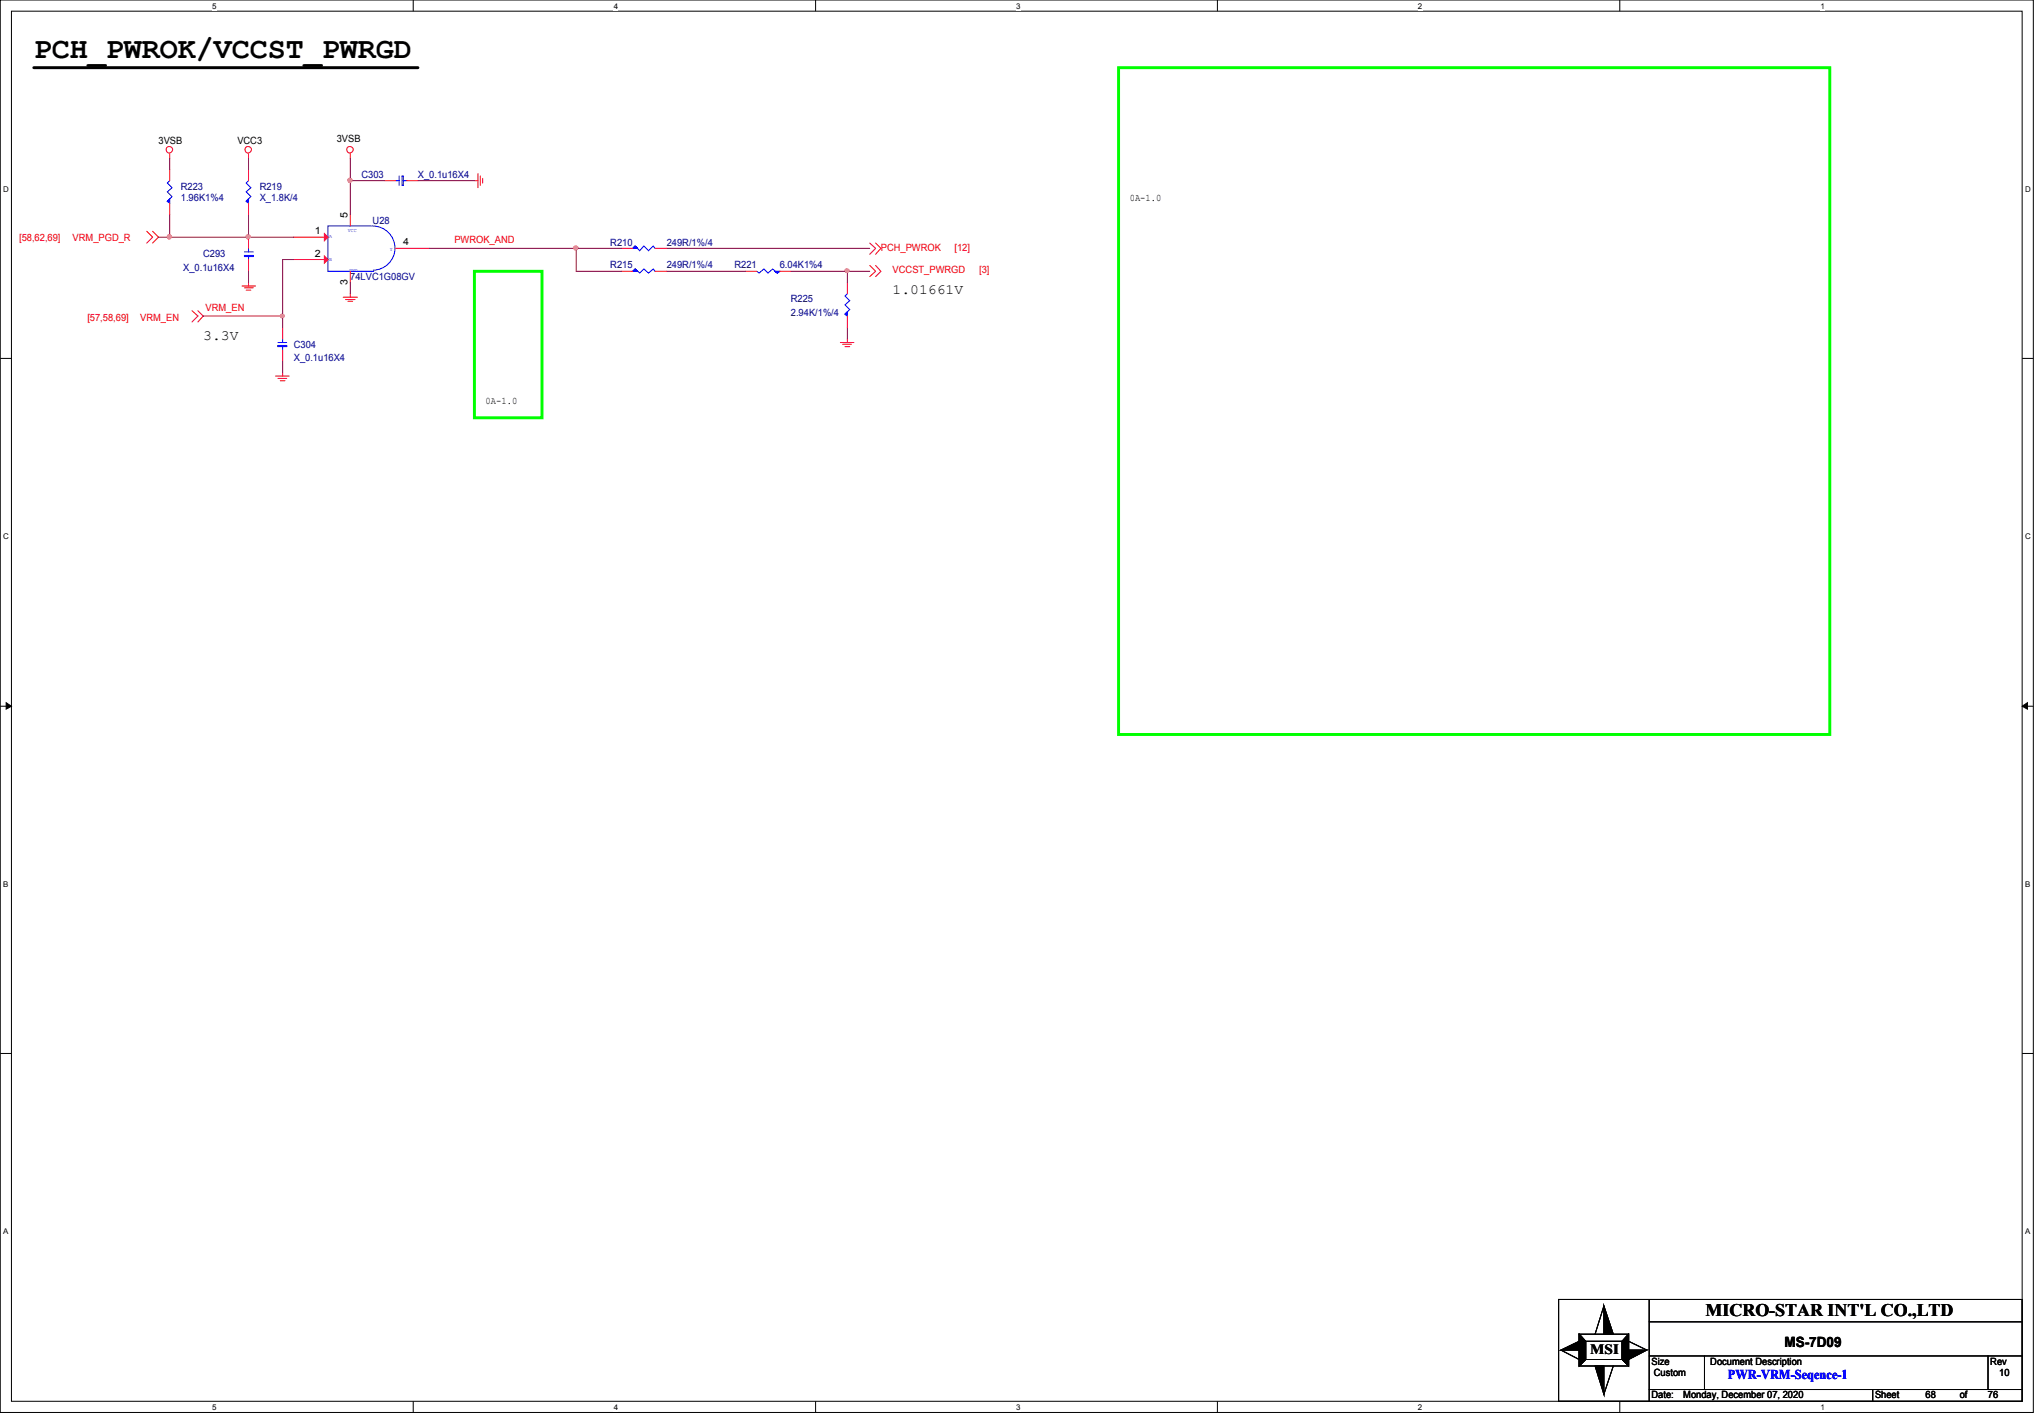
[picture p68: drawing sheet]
<svg xmlns="http://www.w3.org/2000/svg" width="294mm" height="204mm" viewBox="0 0 294 204" stroke-linecap="round" stroke-linejoin="round" font-family="sans-serif">
<defs><g id="words">
<text font-size="4.3" x="4.9" y="8.4">PCH_PWROK/VCCST_PWRGD</text>
<text font-size="2.5" x="245.5" y="189.3">MICRO-STAR INT'L CO.,LTD</text>
<g font-size="2">
<text x="128.5" y="42.3">1.01661V</text>
<text x="29.2" y="48.9">3.3V</text>
<text x="228.9" y="194.7">MSI</text>
<text x="256.8" y="193.7">MS-7D09</text>
</g>
<text font-size="1.9" fill="#00f" x="248.7" y="198.4">PWR-VRM-Seqence-1</text>
<g font-size="1.4">
<text x="22.8" y="20.7">3VSB</text>
<text x="34.2" y="20.7">VCC3</text>
<text x="48.5" y="20.4">3VSB</text>
<text x="162.6" y="28.9">0A-1.0</text>
<text x="45.3" y="33.7">1</text>
<text x="50" y="31.4" transform="rotate(-90 50 31.4)">5</text>
<text x="58" y="35.3">4</text>
<text x="45.3" y="36.9">2</text>
<text x="50" y="41" transform="rotate(-90 50 41)">3</text>
<text x="69.9" y="58.2">0A-1.0</text>
<text x="237.7" y="196.3">Size</text>
<text x="238" y="198">Custom</text>
<text x="246.2" y="196.3">Document Description</text>
<text x="286.5" y="196.3">Rev</text>
<text x="287.7" y="198">10</text>
<text x="237.7" y="201.2">Date:</text>
<text x="242.3" y="201.2">Monday, December 07, 2020</text>
<text x="269.9" y="201.2">Sheet</text>
<text x="277.2" y="201.2">68</text>
<text x="282.1" y="201.2">of</text>
<text x="286.1" y="201.2">76</text>
</g>
<g font-size="1.4" fill="#000080">
<text x="26" y="27.3">R223</text>
<text x="26" y="28.9">1.96K1%4</text>
<text x="37.4" y="27.3">R219</text>
<text x="37.4" y="28.9">X_1.8K/4</text>
<text x="52" y="25.7">C303</text>
<text x="60.2" y="25.7">X_0.1u16X4</text>
<text x="53.6" y="32.2">U28</text>
<text x="87.8" y="35.4">R210</text>
<text x="96" y="35.4">249R/1%/4</text>
<text x="26.4" y="38.9">X_0.1u16X4</text>
<text x="29.2" y="37">C293</text>
<text x="50.4" y="40.3">74LVC1G08GV</text>
<text x="87.8" y="38.6">R215</text>
<text x="96" y="38.6">249R/1%/4</text>
<text x="105.7" y="38.6">R221</text>
<text x="112.2" y="38.6">6.04K1%4</text>
<text x="113.8" y="43.5">R225</text>
<text x="113.8" y="45.5">2.94K/1%/4</text>
<text x="42.3" y="50">C304</text>
<text x="42.3" y="52">X_0.1u16X4</text>
</g>
<g font-size="1.4" fill="#f00">
<text x="2.7" y="34.7">[58,62,69]</text>
<text x="10.5" y="34.7">VRM_PGD_R</text>
<text x="65.4" y="35">PWROK_AND</text>
<text x="126.8" y="36.1">PCH_PWROK</text>
<text x="128.5" y="39.3">VCCST_PWRGD</text>
<text x="137.4" y="36.1">[12]</text>
<text x="140.9" y="39.3">[3]</text>
<text x="12.6" y="46.1">[57,58,69]</text>
<text x="20.2" y="46.1">VRM_EN</text>
<text x="29.6" y="44.7">VRM_EN</text>
</g>
<g font-size="1.1">
<text x="30.5" y="1.3">5</text>
<text x="88.3" y="1.3">4</text>
<text x="146.3" y="1.3">3</text>
<text x="204.1" y="1.3">2</text>
<text x="262" y="1.3">1</text>
<text x=".5" y="27.6">D</text>
<text x="291.5" y="27.6">D</text>
<text x=".5" y="77.6">C</text>
<text x="291.5" y="77.6">C</text>
<text x=".5" y="127.6">B</text>
<text x="291.5" y="127.6">B</text>
<text x=".5" y="177.5">A</text>
<text x="291.5" y="177.5">A</text>
<text x="30.5" y="202.9">5</text>
<text x="88.3" y="202.9">4</text>
<text x="146.3" y="202.9">3</text>
<text x="204.1" y="202.9">2</text>
<text x="262" y="202.9">1</text>
</g>
<g font-size=".8" fill="#00f">
<text x="47.4" y="34.2">A</text>
<text x="50.1" y="33.4">VCC</text>
<text x="47.4" y="37.5">B</text>
<text x="50.2" y="39.1">GND</text>
<text x="56.1" y="36.2">Y</text>
</g>
</g></defs>
<path d="M0 0h292.7v203.2h-292.7zM1.6 1.6h289.4v200h-289.4z" fill="none" stroke="#000" stroke-width=".14"/>
<g fill="#fff">
<path d="M30.5 .3h.6v1.2h-.6z"/>
<path d="M30.5 201.9h.6v1.2h-.6z"/>
</g>
<path d="M59.5 0v1.6M59.5 201.6v1.6" fill="none" stroke="#000" stroke-width=".14"/>
<g fill="#fff">
<path d="M88.3 .3h.6v1.2h-.6z"/>
<path d="M88.3 201.9h.6v1.2h-.6z"/>
</g>
<path d="M117.4 0v1.6M117.4 201.6v1.6" fill="none" stroke="#000" stroke-width=".14"/>
<g fill="#fff">
<path d="M146.3 .3h.6v1.2h-.6z"/>
<path d="M146.3 201.9h.6v1.2h-.6z"/>
</g>
<path d="M175.2 0v1.6M175.2 201.6v1.6" fill="none" stroke="#000" stroke-width=".14"/>
<g fill="#fff">
<path d="M204.1 .3h.6v1.2h-.6z"/>
<path d="M204.1 201.9h.6v1.2h-.6z"/>
</g>
<path d="M233.1 0v1.6M233.1 201.6v1.6" fill="none" stroke="#000" stroke-width=".14"/>
<g fill="#fff">
<path d="M262 .3h.6v1.2h-.6z"/>
<path d="M262 201.9h.6v1.2h-.6z"/>
<path d="M.5 26.6h.7v1.3h-.7z"/>
<path d="M291.5 26.6h.7v1.3h-.7z"/>
<path d="M.5 76.5h.7v1.3h-.7z"/>
<path d="M291.5 76.5h.7v1.3h-.7z"/>
</g>
<path d="M0 51.6h1.6M291 51.6h1.7" fill="none" stroke="#000" stroke-width=".14"/>
<g fill="#fff">
<path d="M.5 126.6h.6v1.2h-.6z"/>
<path d="M291.5 126.6h.6v1.2h-.6z"/>
</g>
<path d="M0 101.6h1.6M.9 101.1l.7 .5-.7 .4zM291 101.6h1.7M291 101.6l.8-.5v.9z" fill="none" stroke="#000" stroke-width=".14"/>
<path d="M.9 101.1l.7 .5-.7 .4zM291 101.6l.8-.5v.9z" fill="#000"/>
<g fill="#fff">
<path d="M.5 176.5h.6v1.3h-.6z"/>
<path d="M291.5 176.5h.6v1.3h-.6z"/>
</g>
<g fill="none" stroke="#000" stroke-width=".14">
<path d="M0 151.6h1.6M291 151.6h1.7M224.3 186.9h66.7v14.7h-66.7zM224.7 194.2l2.6-1.2v1.2zM224.7 194.2l2.6 1.4M227.3 191.9l.9 1.1v2.6l-.9 .9zM227.3 191.9l.9 1.1M227.3 191.9h7.1v4.6h-7.1zM228.2 195.6l-.9 .9M228.2 193h5.3v2.6h-5.3zM229.6 196.5h1.2v4.1zM230.8 187.9l1.4 4h-1.4z"/>
<path d="M230.8 187.9l-1.2 4M232.2 196.5l-1.4 4.1M233.5 195.6l.9 .9M234.4 193l2.6 1.2M234.4 194.2h2.6l-2.6 1.4zM234.4 191.9v4.6l-.9-.9v-2.6zM234.4 191.9l-.9 1.1M237.4 199.9h53.6M237.4 195.1h53.6M237.4 190.2h53.6M237.4 186.9v14.7M245.3 195.1v4.8"/>
<path d="M269.5 199.9v1.7M286.1 195.1v4.8"/>
</g>
<path d="M4.9 9.7h55.3" fill="none" stroke="#000" stroke-width=".42"/>
<path d="M161 9.7h102.4v96h-102.4zM68.3 39h9.7v21.1h-9.7z" fill="none" stroke="#0f0" stroke-width=".42"/>
<g fill="none" stroke="#f00" stroke-width=".14">
<path d="M21.1 33.3l.9 .8-.9 .9M22 33.3l.8 .8-.8 .9M24.4 22.1v.7M35.8 22.1v.7M50.4 22.1v.7M68.3 26h.5M68.8 25v2M69.1 25.3v1.4M69.5 25.7v.6M125.2 38.2l.8 .8-.8 .8M125.2 35l.8 .7-.8 .9M126 38.2l.8 .8-.8 .8"/>
<path d="M126 35l.8 .7-.8 .9M27.6 44.7l.9 .8-.9 .8M28.5 44.7l.7 .8-.7 .8M34.8 41.1h2M35.2 41.4h1.2M35.4 41.7h.7M35.8 40.6v.5M39.7 54.1h1.9M40 54.4h1.3M40.3 54.8h.7M40.7 53.6v.5M40.7 50.4v1.6"/>
<path d="M40.7 47.2v1.6M49.4 42.8h2M49.7 43.1h1.4M50.1 43.4h.7M50.4 42.2v.6M120.9 49.3h2M121.3 49.5h1.3M121.6 49.9h.7M122 48.8v.5"/>
<circle cx="24.4" cy="21.5" r=".48"/>
<circle cx="35.7" cy="21.5" r=".48"/>
<circle cx="50.4" cy="21.5" r=".48"/>
</g>
<g fill="#000">
<path d="M224.7 194.2l2.6-1.2v1.2zM230.8 187.9l1.4 4h-1.4zM234.4 194.2h2.6l-2.6 1.4zM229.6 196.5h1.2v4.1z"/>
<path d="M227.3 191.9l.9 1.1v2.6l-.9 .9z" fill-rule="evenodd"/>
<path d="M227.3 191.9l.9 1.1v2.6l-.9 .9z" fill-rule="evenodd"/>
<path d="M227.3 191.9l.9 1.1v2.6l-.9 .9z" fill-rule="evenodd"/>
<path d="M234.4 191.9v4.6l-.9-.9v-2.6z" fill-rule="evenodd"/>
<path d="M234.4 191.9v4.6l-.9-.9v-2.6z" fill-rule="evenodd"/>
<path d="M234.4 191.9v4.6l-.9-.9v-2.6z" fill-rule="evenodd"/>
</g>
<path d="M91.1 39l.3-.3 .7 .6 .6-.6 .6 .6 .7-.6 .3 .3M40 49.7h1.3v.2h-1.3zM40 49.3h1.3M40.7 49.9v.5M40.7 48.8v.5" fill="none" stroke="#00f" stroke-width=".14"/>
<path d="M91.4 38.7l.3 .3h-.6l.3-.3 .3 .3z" fill-rule="evenodd" fill="#00f"/>
<path d="M53.5 32.5h-6.3v6.5h6.6M53.5 32.5a3.2 3.2 0 0 1 3.3 3.1 3.2 3.2 0 0 1-3.1 3.3M91.4 38.7l.3 .3h-.6l.3-.3 .3 .3z" fill="none" stroke="#00f" stroke-width=".14"/>
<path d="M89.4 39h1.7M94.3 39h1.7" fill="none" stroke="#f00" stroke-width=".14"/>
<path d="M46.7 33.6l.5 .5-.5 .5z" fill="#f00"/>
<path d="M42.3 34.1h4.9M46.7 33.6l.5 .5-.5 .5z" fill="none" stroke="#f00" stroke-width=".14"/>
<path d="M46.7 36.8l.5 .5-.5 .5z" fill="#f00"/>
<path d="M42.3 37.3h4.9M46.7 36.8l.5 .5-.5 .5zM50.4 30.9v1.6M50.4 39v1.6M56.9 35.7h4.9" fill="none" stroke="#f00" stroke-width=".14"/>
<path d="M24.4 26l-.3 .3 .7 .7-.7 .6 .7 .7-.7 .7 .3 .2" fill="none" stroke="#00f" stroke-width=".14"/>
<path d="M24.1 29l.3-.4v.6l-.3-.2 .3-.4z" fill-rule="evenodd" fill="#00f"/>
<path d="M24.1 29l.3-.4v.6l-.3-.2 .3-.4zM91.1 35.7l.3-.3 .7 .7 .6-.7 .6 .7 .7-.7 .3 .3" fill="none" stroke="#00f" stroke-width=".14"/>
<path d="M24.4 29.2v1.7M24.4 24.4v1.6" fill="none" stroke="#f00" stroke-width=".14"/>
<path d="M91.4 35.4l.3 .3h-.6l.3-.3 .3 .3z" fill-rule="evenodd" fill="#00f"/>
<path d="M35.2 36.2h1.2M35.2 36.7h1.2v.2h-1.2zM35.8 36.9v.4M35.8 35.7v.5M35.8 26l-.4 .3 .7 .7-.7 .6 .7 .7-.7 .7 .4 .2M91.4 35.4l.3 .3h-.6l.3-.3 .3 .3z" fill="none" stroke="#00f" stroke-width=".14"/>
<path d="M35.8 37.3v1.7M35.8 34.1v1.6M89.4 35.7h1.7M94.3 35.7h1.7" fill="none" stroke="#f00" stroke-width=".14"/>
<path d="M35.4 29l.4-.4v.6l-.4-.2 .4-.4z" fill-rule="evenodd" fill="#00f"/>
<path d="M35.4 29l.4-.4v.6l-.4-.2 .4-.4zM122 42.2l-.4 .4 .7 .7-.7 .6 .7 .6-.7 .7 .4 .3" fill="none" stroke="#00f" stroke-width=".14"/>
<path d="M35.8 29.2v1.7M35.8 24.4v1.6" fill="none" stroke="#f00" stroke-width=".14"/>
<path d="M121.6 45.2l.4-.3v.6l-.4-.3 .4-.3z" fill-rule="evenodd" fill="#00f"/>
<path d="M56.9 26h.5M57.4 25.3v1.4M57.9 25.3h.1v1.4h-.1zM58 26h.5M108.9 39l.4 .3 .6-.6 .6 .6 .7-.6 .7 .6 .3-.3M121.6 45.2l.4-.3v.6l-.4-.3 .4-.3z" fill="none" stroke="#00f" stroke-width=".14"/>
<path d="M55.3 26h1.6M58.5 26h1.7M122 45.5v1.7M122 40.6v1.6" fill="none" stroke="#f00" stroke-width=".14"/>
<path d="M111.5 39h.7l-.3 .3z" fill-rule="evenodd" fill="#00f"/>
<path d="M111.5 39h.7l-.3 .3z" fill="none" stroke="#00f" stroke-width=".14"/>
<path d="M107.3 39h1.6M112.2 39h1.6" fill="none" stroke="#f00" stroke-width=".14"/>
<path d="M61.8 35.7h21.1" fill="none" stroke="#800040" stroke-width=".14"/>
<circle cx="82.9" cy="35.7" r=".31" fill="#f0f"/>
<circle cx="82.9" cy="35.7" r=".31" fill="none" stroke="#f0f" stroke-width=".14"/>
<path d="M29.2 45.5h11.5" fill="none" stroke="#800040" stroke-width=".14"/>
<circle cx="40.7" cy="45.5" r=".28" fill="#f0f"/>
<circle cx="40.7" cy="45.5" r=".28" fill="none" stroke="#f0f" stroke-width=".14"/>
<path d="M35.8 34.1h6.5M40.7 37.3v8.2" fill="none" stroke="#800040" stroke-width=".14"/>
<circle cx="35.7" cy="34.1" r=".31" fill="#f0f"/>
<circle cx="35.7" cy="34.1" r=".31" fill="none" stroke="#f0f" stroke-width=".14"/>
<path d="M22.8 34.1h1.6M40.7 37.3h1.6M50.4 26v4.9M40.7 52v1.6M40.7 45.5v1.7M50.4 40.6v1.6" fill="none" stroke="#800040" stroke-width=".14"/>
<circle cx="50.4" cy="25.9" r=".31" fill="#f0f"/>
<circle cx="50.4" cy="25.9" r=".31" fill="none" stroke="#f0f" stroke-width=".14"/>
<path d="M24.4 22.8v1.6M24.4 30.9v3.2M35.8 39v1.6M35.8 22.8v1.6M35.8 30.9v3.2M50.4 22.8v3.2h4.9M60.2 26h8.1" fill="none" stroke="#800040" stroke-width=".14"/>
<circle cx="24.4" cy="34.1" r=".31" fill="#f0f"/>
<circle cx="24.4" cy="34.1" r=".31" fill="none" stroke="#f0f" stroke-width=".14"/>
<path d="M24.4 34.1h11.4M82.9 39h6.5M82.9 35.7h6.5M96 39h11.3M96 35.7h29.2M125.2 39h-3.2v1.6" fill="none" stroke="#800040" stroke-width=".14"/>
<circle cx="121.9" cy="39" r=".28" fill="#f0f"/>
<circle cx="121.9" cy="39" r=".28" fill="none" stroke="#f0f" stroke-width=".14"/>
<path d="M82.9 35.7v3.3M113.8 39h8.2M122 47.2v1.6" fill="none" stroke="#800040" stroke-width=".14"/>
<circle cx="82.9" cy="35.7" r=".31" fill="#f0f"/>
<circle cx="82.9" cy="35.7" r=".31" fill="none" stroke="#f0f" stroke-width=".14"/>
<circle cx="40.7" cy="45.5" r=".28" fill="#f0f"/>
<circle cx="40.7" cy="45.5" r=".28" fill="none" stroke="#f0f" stroke-width=".14"/>
<circle cx="35.7" cy="34.1" r=".31" fill="#f0f"/>
<circle cx="35.7" cy="34.1" r=".31" fill="none" stroke="#f0f" stroke-width=".14"/>
<circle cx="50.4" cy="25.9" r=".31" fill="#f0f"/>
<circle cx="50.4" cy="25.9" r=".31" fill="none" stroke="#f0f" stroke-width=".14"/>
<circle cx="24.4" cy="34.1" r=".31" fill="#f0f"/>
<circle cx="24.4" cy="34.1" r=".31" fill="none" stroke="#f0f" stroke-width=".14"/>
<circle cx="121.9" cy="39" r=".28" fill="#f0f"/>
<circle cx="121.9" cy="39" r=".28" fill="none" stroke="#f0f" stroke-width=".14"/>
<use href="#words"/>
</svg>
